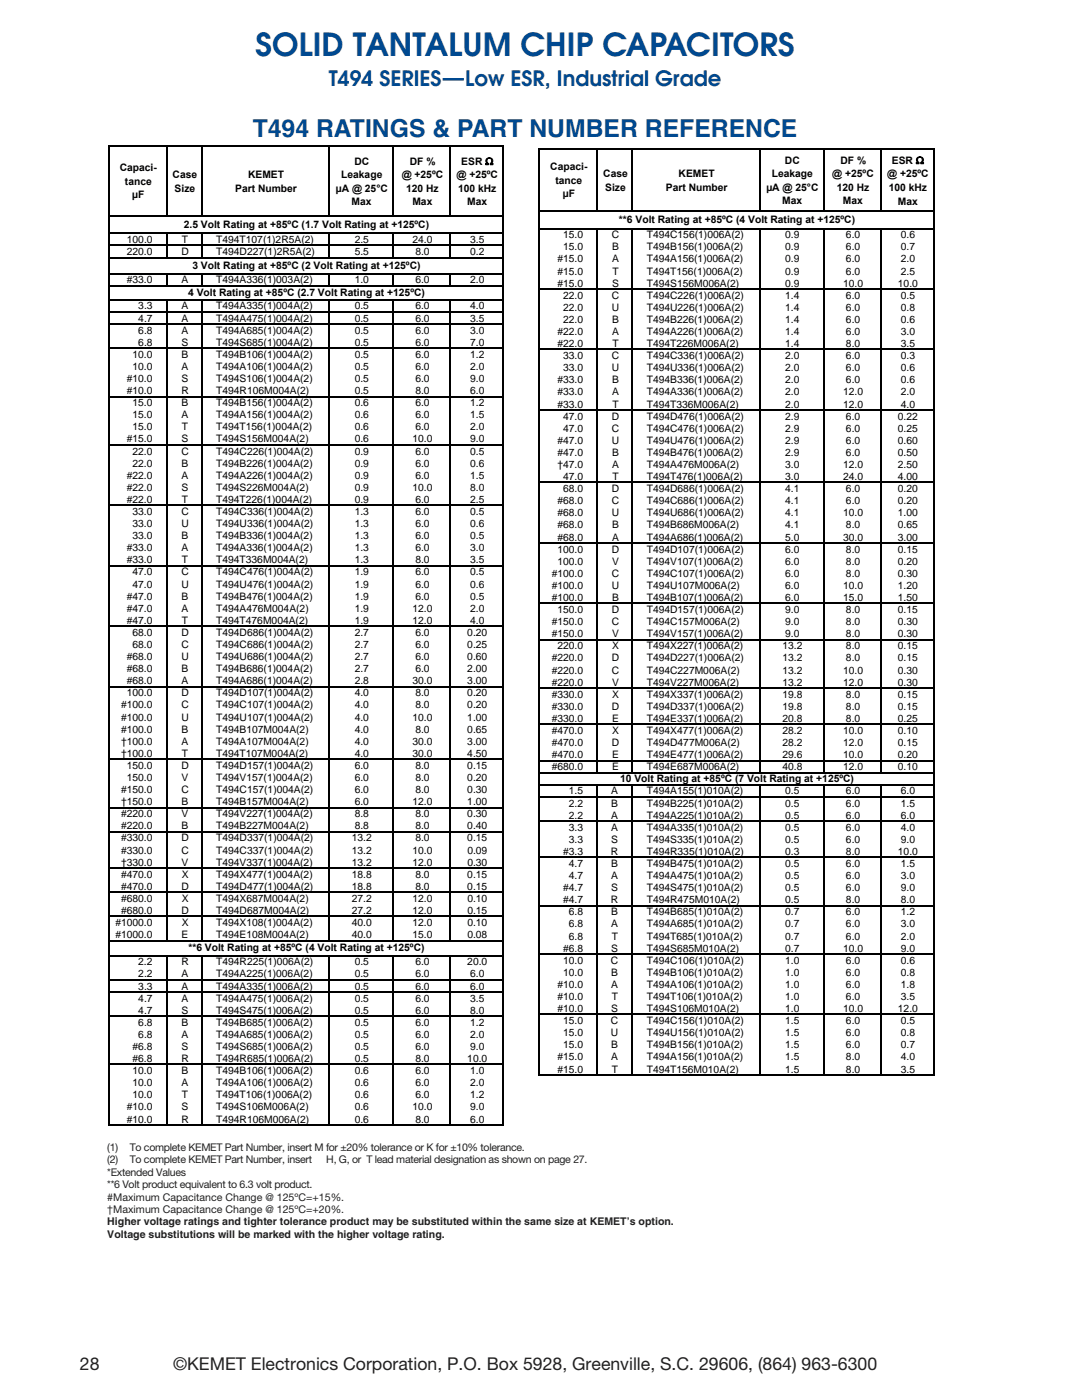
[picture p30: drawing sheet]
<svg xmlns="http://www.w3.org/2000/svg" width="216mm" height="279mm" viewBox="0 0 216 279" stroke-linecap="round" stroke-linejoin="round" font-family="sans-serif">
<defs><g id="words">
<text font-size="6.3" fill="#004990" x="51" y="11.1">SOLID TANTALUM CHIP CAPACITORS</text>
<text font-size="4.9" fill="#004990" x="50.4" y="27.3">T494 RATINGS &amp; PART NUMBER REFERENCE</text>
<text font-size="4.2" fill="#004990" x="65.6" y="17.2">T494 SERIES—Low ESR, Industrial Grade</text>
<g font-size="3.5" fill="#231f20">
<text x="15.9" y="273.4">28</text>
<text x="34.5" y="273.4">©KEMET Electronics Corporation, P.O. Box 5928, Greenville, S.C. 29606, (864) 963-6300</text>
</g>
<g font-size="2.1">
<text x="23.9" y="34.2">Capaci-</text>
<text x="34.4" y="35.5">Case</text>
<text x="49.5" y="35.5">KEMET</text>
<text x="68.1" y="35.5">Leakage</text>
<text x="70.7" y="32.8">DC</text>
<text x="80.1" y="35.5">@ +25ºC</text>
<text x="81.8" y="32.8">DF %</text>
<text x="91.1" y="35.6">@ +25ºC</text>
<text x="92" y="32.9">ESR Ω</text>
<text x="109.8" y="34">Capaci-</text>
<text x="120.4" y="35.3">Case</text>
<text x="135.4" y="35.3">KEMET</text>
<text x="154" y="35.3">Leakage</text>
<text x="156.6" y="32.6">DC</text>
<text x="166.1" y="35.3">@ +25ºC</text>
<text x="167.7" y="32.6">DF %</text>
<text x="177" y="35.4">@ +25ºC</text>
<text x="178" y="32.7">ESR Ω</text>
<text x="24.9" y="36.9">tance</text>
<text x="26.4" y="39.6">µF</text>
<text x="34.9" y="38.3">Size</text>
<text x="46.9" y="38.3">Part Number</text>
<text x="67" y="38.3">µA @ 25°C</text>
<text x="70.2" y="41">Max</text>
<text x="81" y="38.3">120 Hz</text>
<text x="82.3" y="41">Max</text>
<text x="91.4" y="38.3">100 kHz</text>
<text x="93.2" y="41">Max</text>
<text x="110.8" y="36.7">tance</text>
<text x="112.3" y="39.4">µF</text>
<text x="120.8" y="38.1">Size</text>
<text x="132.9" y="38.1">Part Number</text>
<text x="152.9" y="38.1">µA @ 25°C</text>
<text x="156.1" y="40.8">Max</text>
<text x="167" y="38.1">120 Hz</text>
<text x="168.2" y="40.8">Max</text>
<text x="177.3" y="38.1">100 kHz</text>
<text x="179.2" y="40.8">Max</text>
<text x="36.7" y="45.5">2.5 Volt Rating at +85ºC (1.7 Volt Rating at +125ºC)</text>
<text x="112.4" y="47.6">15.0</text>
<text x="122.1" y="47.6">C</text>
<text x="123.5" y="44.5">**6 Volt Rating at +85ºC (4 Volt Rating at +125ºC)</text>
<text x="129" y="47.6">T494C156(1)006A(2)</text>
<text x="156.7" y="47.6">0.9</text>
<text x="168.8" y="47.6">6.0</text>
<text x="179.7" y="47.6">0.6</text>
<text x="25.3" y="50.9">220.0</text>
<text x="25.3" y="48.5">100.0</text>
<text x="36.2" y="50.9">D</text>
<text x="36.3" y="48.5">T</text>
<text x="38.4" y="53.6">3 Volt Rating at +85ºC (2 Volt Rating at +125ºC)</text>
<text x="43.1" y="50.9">T494D227(1)2R5A(2)</text>
<text x="43.1" y="48.5">T494T107(1)2R5A(2)</text>
<text x="70.8" y="48.5">2.5</text>
<text x="70.8" y="50.9">5.5</text>
<text x="82.3" y="48.5">24.0</text>
<text x="82.9" y="50.9">8.0</text>
<text x="93.8" y="48.5">3.5</text>
<text x="93.8" y="50.9">0.2</text>
<text x="111.2" y="52.4">#15.0</text>
<text x="112.4" y="50">15.0</text>
<text x="122.1" y="52.4">A</text>
<text x="122.1" y="50">B</text>
<text x="129" y="50">T494B156(1)006A(2)</text>
<text x="129" y="52.4">T494A156(1)006A(2)</text>
<text x="156.7" y="50">0.9</text>
<text x="156.7" y="52.4">0.9</text>
<text x="168.8" y="50">6.0</text>
<text x="168.8" y="52.4">6.0</text>
<text x="179.7" y="50">0.7</text>
<text x="179.7" y="52.4">2.0</text>
<text x="25.3" y="56.6">#33.0</text>
<text x="36.2" y="56.6">A</text>
<text x="37.5" y="59">4 Volt Rating at +85ºC (2.7 Volt Rating at +125ºC)</text>
<text x="43.1" y="56.6">T494A336(1)003A(2)</text>
<text x="70.8" y="56.6">1.0</text>
<text x="82.9" y="56.6">6.0</text>
<text x="93.8" y="56.6">2.0</text>
<text x="111.2" y="54.8">#15.0</text>
<text x="111.2" y="57.2">#15.0</text>
<text x="112.4" y="59.6">22.0</text>
<text x="122.1" y="59.6">C</text>
<text x="122.1" y="57.2">S</text>
<text x="122.2" y="54.8">T</text>
<text x="129" y="59.6">T494C226(1)006A(2)</text>
<text x="129" y="54.8">T494T156(1)006A(2)</text>
<text x="129" y="57.2">T494S156M006A(2)</text>
<text x="156.7" y="54.8">0.9</text>
<text x="156.7" y="57.2">0.9</text>
<text x="156.7" y="59.6">1.4</text>
<text x="168.2" y="57.2">10.0</text>
<text x="168.8" y="54.8">6.0</text>
<text x="168.8" y="59.6">6.0</text>
<text x="179.2" y="57.2">10.0</text>
<text x="179.7" y="54.8">2.5</text>
<text x="179.7" y="59.6">0.5</text>
<text x="27.6" y="61.8">3.3</text>
<text x="27.6" y="64.2">4.7</text>
<text x="36.2" y="61.8">A</text>
<text x="36.2" y="64.2">A</text>
<text x="43.1" y="61.8">T494A335(1)004A(2)</text>
<text x="43.1" y="64.2">T494A475(1)004A(2)</text>
<text x="70.8" y="61.8">0.5</text>
<text x="70.8" y="64.2">0.5</text>
<text x="82.9" y="61.8">6.0</text>
<text x="82.9" y="64.2">6.0</text>
<text x="93.8" y="61.8">4.0</text>
<text x="93.8" y="64.2">3.5</text>
<text x="112.4" y="62">22.0</text>
<text x="112.4" y="64.4">22.0</text>
<text x="122.1" y="62">U</text>
<text x="122.1" y="64.4">B</text>
<text x="129" y="62">T494U226(1)006A(2)</text>
<text x="129" y="64.4">T494B226(1)006A(2)</text>
<text x="156.7" y="62">1.4</text>
<text x="156.7" y="64.4">1.4</text>
<text x="168.8" y="62">6.0</text>
<text x="168.8" y="64.4">6.0</text>
<text x="179.7" y="62">0.8</text>
<text x="179.7" y="64.4">0.6</text>
<text x="26.4" y="71.4">10.0</text>
<text x="27.6" y="66.6">6.8</text>
<text x="27.6" y="69">6.8</text>
<text x="36.2" y="66.6">A</text>
<text x="36.2" y="69">S</text>
<text x="36.2" y="71.4">B</text>
<text x="43.1" y="66.6">T494A685(1)004A(2)</text>
<text x="43.1" y="69">T494S685(1)004A(2)</text>
<text x="43.1" y="71.4">T494B106(1)004A(2)</text>
<text x="70.8" y="66.6">0.5</text>
<text x="70.8" y="69">0.5</text>
<text x="70.8" y="71.4">0.5</text>
<text x="82.9" y="66.6">6.0</text>
<text x="82.9" y="69">6.0</text>
<text x="82.9" y="71.4">6.0</text>
<text x="93.8" y="66.6">3.0</text>
<text x="93.8" y="69">7.0</text>
<text x="93.8" y="71.4">1.2</text>
<text x="111.2" y="66.9">#22.0</text>
<text x="111.2" y="69.3">#22.0</text>
<text x="112.4" y="71.7">33.0</text>
<text x="122.1" y="71.7">C</text>
<text x="122.1" y="66.9">A</text>
<text x="122.2" y="69.3">T</text>
<text x="129" y="71.7">T494C336(1)006A(2)</text>
<text x="129" y="66.9">T494A226(1)006A(2)</text>
<text x="129" y="69.3">T494T226M006A(2)</text>
<text x="156.7" y="66.9">1.4</text>
<text x="156.7" y="69.3">1.4</text>
<text x="156.7" y="71.7">2.0</text>
<text x="168.8" y="66.9">6.0</text>
<text x="168.8" y="69.3">8.0</text>
<text x="168.8" y="71.7">6.0</text>
<text x="179.7" y="66.9">3.0</text>
<text x="179.7" y="69.3">3.5</text>
<text x="179.7" y="71.7">0.3</text>
<text x="25.3" y="76.2">#10.0</text>
<text x="26.4" y="73.8">10.0</text>
<text x="36.2" y="76.2">S</text>
<text x="36.2" y="73.8">A</text>
<text x="43.1" y="76.2">T494S106(1)004A(2)</text>
<text x="43.1" y="73.8">T494A106(1)004A(2)</text>
<text x="70.8" y="73.8">0.5</text>
<text x="70.8" y="76.2">0.5</text>
<text x="82.9" y="73.8">6.0</text>
<text x="82.9" y="76.2">6.0</text>
<text x="93.8" y="73.8">2.0</text>
<text x="93.8" y="76.2">9.0</text>
<text x="111.2" y="76.5">#33.0</text>
<text x="112.4" y="74.1">33.0</text>
<text x="122.1" y="74.1">U</text>
<text x="122.1" y="76.5">B</text>
<text x="129" y="74.1">T494U336(1)006A(2)</text>
<text x="129" y="76.5">T494B336(1)006A(2)</text>
<text x="156.7" y="74.1">2.0</text>
<text x="156.7" y="76.5">2.0</text>
<text x="168.8" y="74.1">6.0</text>
<text x="168.8" y="76.5">6.0</text>
<text x="179.7" y="74.1">0.6</text>
<text x="179.7" y="76.5">0.6</text>
<text x="25.3" y="78.7">#10.0</text>
<text x="26.4" y="81.1">15.0</text>
<text x="26.4" y="83.5">15.0</text>
<text x="36.2" y="78.7">R</text>
<text x="36.2" y="81.1">B</text>
<text x="36.2" y="83.5">A</text>
<text x="43.1" y="78.7">T494R106M004A(2)</text>
<text x="43.1" y="81.1">T494B156(1)004A(2)</text>
<text x="43.1" y="83.5">T494A156(1)004A(2)</text>
<text x="70.8" y="78.7">0.5</text>
<text x="70.8" y="81.1">0.6</text>
<text x="70.8" y="83.5">0.6</text>
<text x="82.9" y="78.7">8.0</text>
<text x="82.9" y="81.1">6.0</text>
<text x="82.9" y="83.5">6.0</text>
<text x="93.8" y="78.7">6.0</text>
<text x="93.8" y="81.1">1.2</text>
<text x="93.8" y="83.5">1.5</text>
<text x="111.2" y="78.9">#33.0</text>
<text x="111.2" y="81.3">#33.0</text>
<text x="112.4" y="83.8">47.0</text>
<text x="122.1" y="83.8">D</text>
<text x="122.1" y="78.9">A</text>
<text x="122.2" y="81.3">T</text>
<text x="129" y="83.8">T494D476(1)006A(2)</text>
<text x="129" y="78.9">T494A336(1)006A(2)</text>
<text x="129" y="81.3">T494T336M006A(2)</text>
<text x="156.7" y="78.9">2.0</text>
<text x="156.7" y="81.3">2.0</text>
<text x="156.7" y="83.8">2.9</text>
<text x="168.2" y="78.9">12.0</text>
<text x="168.2" y="81.3">12.0</text>
<text x="168.8" y="83.8">6.0</text>
<text x="179.2" y="83.8">0.22</text>
<text x="179.7" y="78.9">2.0</text>
<text x="179.7" y="81.3">4.0</text>
<text x="25.3" y="88.3">#15.0</text>
<text x="26.4" y="85.9">15.0</text>
<text x="36.2" y="88.3">S</text>
<text x="36.3" y="85.9">T</text>
<text x="43.1" y="85.9">T494T156(1)004A(2)</text>
<text x="43.1" y="88.3">T494S156M004A(2)</text>
<text x="70.8" y="85.9">0.6</text>
<text x="70.8" y="88.3">0.6</text>
<text x="82.3" y="88.3">10.0</text>
<text x="82.9" y="85.9">6.0</text>
<text x="93.8" y="88.3">9.0</text>
<text x="93.8" y="85.9">2.0</text>
<text x="111.2" y="88.6">#47.0</text>
<text x="112.4" y="86.2">47.0</text>
<text x="122.1" y="88.6">U</text>
<text x="122.1" y="86.2">C</text>
<text x="129" y="88.6">T494U476(1)006A(2)</text>
<text x="129" y="86.2">T494C476(1)006A(2)</text>
<text x="156.7" y="86.2">2.9</text>
<text x="156.7" y="88.6">2.9</text>
<text x="168.8" y="86.2">6.0</text>
<text x="168.8" y="88.6">6.0</text>
<text x="179.2" y="86.2">0.25</text>
<text x="179.2" y="88.6">0.60</text>
<text x="25.3" y="95.5">#22.0</text>
<text x="26.4" y="90.7">22.0</text>
<text x="26.4" y="93.1">22.0</text>
<text x="36.2" y="90.7">C</text>
<text x="36.2" y="95.5">A</text>
<text x="36.2" y="93.1">B</text>
<text x="43.1" y="90.7">T494C226(1)004A(2)</text>
<text x="43.1" y="95.5">T494A226(1)004A(2)</text>
<text x="43.1" y="93.1">T494B226(1)004A(2)</text>
<text x="70.8" y="90.7">0.9</text>
<text x="70.8" y="93.1">0.9</text>
<text x="70.8" y="95.5">0.9</text>
<text x="82.9" y="90.7">6.0</text>
<text x="82.9" y="93.1">6.0</text>
<text x="82.9" y="95.5">6.0</text>
<text x="93.8" y="90.7">0.5</text>
<text x="93.8" y="93.1">0.6</text>
<text x="93.8" y="95.5">1.5</text>
<text x="111.2" y="93.4">†47.0</text>
<text x="111.2" y="91">#47.0</text>
<text x="112.4" y="95.8">47.0</text>
<text x="122.1" y="93.4">A</text>
<text x="122.1" y="91">B</text>
<text x="122.2" y="95.8">T</text>
<text x="129" y="95.8">T494T476(1)006A(2)</text>
<text x="129" y="93.4">T494A476M006A(2)</text>
<text x="129" y="91">T494B476(1)006A(2)</text>
<text x="156.7" y="91">2.9</text>
<text x="156.7" y="93.4">3.0</text>
<text x="156.7" y="95.8">3.0</text>
<text x="168.2" y="93.4">12.0</text>
<text x="168.2" y="95.8">24.0</text>
<text x="168.8" y="91">6.0</text>
<text x="179.2" y="91">0.50</text>
<text x="179.2" y="93.4">2.50</text>
<text x="179.2" y="95.8">4.00</text>
<text x="25.3" y="98">#22.0</text>
<text x="25.3" y="100.4">#22.0</text>
<text x="36.2" y="98">S</text>
<text x="36.3" y="100.4">T</text>
<text x="43.1" y="98">T494S226M004A(2)</text>
<text x="43.1" y="100.4">T494T226(1)004A(2)</text>
<text x="70.8" y="98">0.9</text>
<text x="70.8" y="100.4">0.9</text>
<text x="82.3" y="98">10.0</text>
<text x="82.9" y="100.4">6.0</text>
<text x="93.8" y="98">8.0</text>
<text x="93.8" y="100.4">2.5</text>
<text x="111.2" y="100.6">#68.0</text>
<text x="112.4" y="98.2">68.0</text>
<text x="122.1" y="100.6">C</text>
<text x="122.1" y="98.2">D</text>
<text x="129" y="100.6">T494C686(1)006A(2)</text>
<text x="129" y="98.2">T494D686(1)006A(2)</text>
<text x="156.7" y="98.2">4.1</text>
<text x="156.7" y="100.6">4.1</text>
<text x="168.8" y="98.2">6.0</text>
<text x="168.8" y="100.6">6.0</text>
<text x="179.2" y="98.2">0.20</text>
<text x="179.2" y="100.6">0.20</text>
<text x="26.4" y="102.8">33.0</text>
<text x="26.4" y="105.2">33.0</text>
<text x="26.4" y="107.6">33.0</text>
<text x="36.2" y="102.8">C</text>
<text x="36.2" y="105.2">U</text>
<text x="36.2" y="107.6">B</text>
<text x="43.1" y="102.8">T494C336(1)004A(2)</text>
<text x="43.1" y="105.2">T494U336(1)004A(2)</text>
<text x="43.1" y="107.6">T494B336(1)004A(2)</text>
<text x="70.8" y="102.8">1.3</text>
<text x="70.8" y="105.2">1.3</text>
<text x="70.8" y="107.6">1.3</text>
<text x="82.9" y="102.8">6.0</text>
<text x="82.9" y="105.2">6.0</text>
<text x="82.9" y="107.6">6.0</text>
<text x="93.8" y="102.8">0.5</text>
<text x="93.8" y="105.2">0.6</text>
<text x="93.8" y="107.6">0.5</text>
<text x="111.2" y="103.1">#68.0</text>
<text x="111.2" y="105.5">#68.0</text>
<text x="111.2" y="107.9">#68.0</text>
<text x="122.1" y="103.1">U</text>
<text x="122.1" y="105.5">B</text>
<text x="122.1" y="107.9">A</text>
<text x="129" y="103.1">T494U686(1)006A(2)</text>
<text x="129" y="105.5">T494B686M006A(2)</text>
<text x="129" y="107.9">T494A686(1)006A(2)</text>
<text x="156.7" y="103.1">4.1</text>
<text x="156.7" y="105.5">4.1</text>
<text x="156.7" y="107.9">5.0</text>
<text x="168.2" y="103.1">10.0</text>
<text x="168.2" y="107.9">30.0</text>
<text x="168.8" y="105.5">8.0</text>
<text x="179.2" y="103.1">1.00</text>
<text x="179.2" y="105.5">0.65</text>
<text x="179.2" y="107.9">3.00</text>
<text x="25.3" y="110">#33.0</text>
<text x="25.3" y="112.4">#33.0</text>
<text x="36.2" y="110">A</text>
<text x="36.3" y="112.4">T</text>
<text x="43.1" y="110">T494A336(1)004A(2)</text>
<text x="43.1" y="112.4">T494T336M004A(2)</text>
<text x="70.8" y="110">1.3</text>
<text x="70.8" y="112.4">1.3</text>
<text x="82.9" y="110">6.0</text>
<text x="82.9" y="112.4">8.0</text>
<text x="93.8" y="110">3.0</text>
<text x="93.8" y="112.4">3.5</text>
<text x="111.2" y="110.3">100.0</text>
<text x="111.2" y="112.7">100.0</text>
<text x="122.1" y="110.3">D</text>
<text x="122.1" y="112.7">V</text>
<text x="129" y="110.3">T494D107(1)006A(2)</text>
<text x="129" y="112.7">T494V107(1)006A(2)</text>
<text x="156.7" y="110.3">6.0</text>
<text x="156.7" y="112.7">6.0</text>
<text x="168.8" y="110.3">8.0</text>
<text x="168.8" y="112.7">8.0</text>
<text x="179.2" y="110.3">0.15</text>
<text x="179.2" y="112.7">0.20</text>
<text x="25.3" y="119.7">#47.0</text>
<text x="26.4" y="114.8">47.0</text>
<text x="26.4" y="117.3">47.0</text>
<text x="36.2" y="114.8">C</text>
<text x="36.2" y="117.3">U</text>
<text x="36.2" y="119.7">B</text>
<text x="43.1" y="114.8">T494C476(1)004A(2)</text>
<text x="43.1" y="117.3">T494U476(1)004A(2)</text>
<text x="43.1" y="119.7">T494B476(1)004A(2)</text>
<text x="70.8" y="114.8">1.9</text>
<text x="70.8" y="117.3">1.9</text>
<text x="70.8" y="119.7">1.9</text>
<text x="82.9" y="114.8">6.0</text>
<text x="82.9" y="117.3">6.0</text>
<text x="82.9" y="119.7">6.0</text>
<text x="93.8" y="114.8">0.5</text>
<text x="93.8" y="117.3">0.6</text>
<text x="93.8" y="119.7">0.5</text>
<text x="110.1" y="115.1">#100.0</text>
<text x="110.1" y="117.5">#100.0</text>
<text x="110.1" y="119.9">#100.0</text>
<text x="122.1" y="115.1">C</text>
<text x="122.1" y="117.5">U</text>
<text x="122.1" y="119.9">B</text>
<text x="129" y="115.1">T494C107(1)006A(2)</text>
<text x="129" y="117.5">T494U107M006A(2)</text>
<text x="129" y="119.9">T494B107(1)006A(2)</text>
<text x="156.7" y="115.1">6.0</text>
<text x="156.7" y="117.5">6.0</text>
<text x="156.7" y="119.9">6.0</text>
<text x="168.2" y="117.5">10.0</text>
<text x="168.2" y="119.9">15.0</text>
<text x="168.8" y="115.1">8.0</text>
<text x="179.2" y="115.1">0.30</text>
<text x="179.2" y="117.5">1.20</text>
<text x="179.2" y="119.9">1.50</text>
<text x="25.3" y="122.1">#47.0</text>
<text x="25.3" y="124.5">#47.0</text>
<text x="36.2" y="122.1">A</text>
<text x="36.3" y="124.5">T</text>
<text x="43.1" y="122.1">T494A476M004A(2)</text>
<text x="43.1" y="124.5">T494T476M004A(2)</text>
<text x="70.8" y="122.1">1.9</text>
<text x="70.8" y="124.5">1.9</text>
<text x="82.3" y="122.1">12.0</text>
<text x="82.3" y="124.5">12.0</text>
<text x="93.8" y="122.1">2.0</text>
<text x="93.8" y="124.5">4.0</text>
<text x="110.1" y="124.8">#150.0</text>
<text x="111.2" y="122.4">150.0</text>
<text x="122.1" y="122.4">D</text>
<text x="122.1" y="124.8">C</text>
<text x="129" y="122.4">T494D157(1)006A(2)</text>
<text x="129" y="124.8">T494C157M006A(2)</text>
<text x="156.7" y="122.4">9.0</text>
<text x="156.7" y="124.8">9.0</text>
<text x="168.8" y="122.4">8.0</text>
<text x="168.8" y="124.8">8.0</text>
<text x="179.2" y="122.4">0.15</text>
<text x="179.2" y="124.8">0.30</text>
<text x="25.3" y="131.7">#68.0</text>
<text x="26.4" y="126.9">68.0</text>
<text x="26.4" y="129.3">68.0</text>
<text x="36.2" y="131.7">U</text>
<text x="36.2" y="126.9">D</text>
<text x="36.2" y="129.3">C</text>
<text x="43.1" y="131.7">T494U686(1)004A(2)</text>
<text x="43.1" y="126.9">T494D686(1)004A(2)</text>
<text x="43.1" y="129.3">T494C686(1)004A(2)</text>
<text x="70.8" y="126.9">2.7</text>
<text x="70.8" y="129.3">2.7</text>
<text x="70.8" y="131.7">2.7</text>
<text x="82.9" y="126.9">6.0</text>
<text x="82.9" y="129.3">6.0</text>
<text x="82.9" y="131.7">6.0</text>
<text x="93.3" y="126.9">0.20</text>
<text x="93.3" y="129.3">0.25</text>
<text x="93.3" y="131.7">0.60</text>
<text x="110.1" y="127.2">#150.0</text>
<text x="111.2" y="129.6">220.0</text>
<text x="122.1" y="127.2">V</text>
<text x="122.2" y="129.6">X</text>
<text x="129" y="127.2">T494V157(1)006A(2)</text>
<text x="129" y="129.6">T494X227(1)006A(2)</text>
<text x="156.1" y="129.6">13.2</text>
<text x="156.7" y="127.2">9.0</text>
<text x="168.8" y="129.6">8.0</text>
<text x="168.8" y="127.2">8.0</text>
<text x="179.2" y="129.6">0.15</text>
<text x="179.2" y="127.2">0.30</text>
<text x="25.3" y="134.2">#68.0</text>
<text x="25.3" y="136.6">#68.0</text>
<text x="36.2" y="134.2">B</text>
<text x="36.2" y="136.6">A</text>
<text x="43.1" y="134.2">T494B686(1)004A(2)</text>
<text x="43.1" y="136.6">T494A686(1)004A(2)</text>
<text x="70.8" y="134.2">2.7</text>
<text x="70.8" y="136.6">2.8</text>
<text x="82.3" y="136.6">30.0</text>
<text x="82.9" y="134.2">6.0</text>
<text x="93.3" y="134.2">2.00</text>
<text x="93.3" y="136.6">3.00</text>
<text x="110.1" y="132">#220.0</text>
<text x="110.1" y="134.4">#220.0</text>
<text x="110.1" y="136.8">#220.0</text>
<text x="122.1" y="132">D</text>
<text x="122.1" y="134.4">C</text>
<text x="122.1" y="136.8">V</text>
<text x="129" y="132">T494D227(1)006A(2)</text>
<text x="129" y="134.4">T494C227M006A(2)</text>
<text x="129" y="136.8">T494V227M006A(2)</text>
<text x="156.1" y="132">13.2</text>
<text x="156.1" y="134.4">13.2</text>
<text x="156.1" y="136.8">13.2</text>
<text x="168.2" y="134.4">10.0</text>
<text x="168.2" y="136.8">12.0</text>
<text x="168.8" y="132">8.0</text>
<text x="179.2" y="132">0.15</text>
<text x="179.2" y="134.4">0.30</text>
<text x="179.2" y="136.8">0.30</text>
<text x="24.2" y="141.4">#100.0</text>
<text x="24.2" y="143.8">#100.0</text>
<text x="25.3" y="139">100.0</text>
<text x="36.2" y="141.4">C</text>
<text x="36.2" y="143.8">U</text>
<text x="36.2" y="139">D</text>
<text x="43.1" y="139">T494D107(1)004A(2)</text>
<text x="43.1" y="141.4">T494C107(1)004A(2)</text>
<text x="43.1" y="143.8">T494U107(1)004A(2)</text>
<text x="70.8" y="139">4.0</text>
<text x="70.8" y="141.4">4.0</text>
<text x="70.8" y="143.8">4.0</text>
<text x="82.3" y="143.8">10.0</text>
<text x="82.9" y="139">8.0</text>
<text x="82.9" y="141.4">8.0</text>
<text x="93.3" y="139">0.20</text>
<text x="93.3" y="141.4">0.20</text>
<text x="93.3" y="143.8">1.00</text>
<text x="110.1" y="139.2">#330.0</text>
<text x="110.1" y="141.7">#330.0</text>
<text x="122.1" y="141.7">D</text>
<text x="122.2" y="139.2">X</text>
<text x="129" y="141.7">T494D337(1)006A(2)</text>
<text x="129" y="139.2">T494X337(1)006A(2)</text>
<text x="156.1" y="139.2">19.8</text>
<text x="156.1" y="141.7">19.8</text>
<text x="168.8" y="139.2">8.0</text>
<text x="168.8" y="141.7">8.0</text>
<text x="179.2" y="139.2">0.15</text>
<text x="179.2" y="141.7">0.15</text>
<text x="24.2" y="148.6">†100.0</text>
<text x="24.2" y="146.2">#100.0</text>
<text x="36.2" y="146.2">B</text>
<text x="36.2" y="148.6">A</text>
<text x="43.1" y="146.2">T494B107M004A(2)</text>
<text x="43.1" y="148.6">T494A107M004A(2)</text>
<text x="70.8" y="146.2">4.0</text>
<text x="70.8" y="148.6">4.0</text>
<text x="82.3" y="148.6">30.0</text>
<text x="82.9" y="146.2">8.0</text>
<text x="93.3" y="146.2">0.65</text>
<text x="93.3" y="148.6">3.00</text>
<text x="110.1" y="144.1">#330.0</text>
<text x="110.1" y="146.5">#470.0</text>
<text x="110.1" y="148.9">#470.0</text>
<text x="122.1" y="148.9">D</text>
<text x="122.1" y="144.1">E</text>
<text x="122.2" y="146.5">X</text>
<text x="129" y="148.9">T494D477M006A(2)</text>
<text x="129" y="144.1">T494E337(1)006A(2)</text>
<text x="129" y="146.5">T494X477(1)006A(2)</text>
<text x="156.1" y="144.1">20.8</text>
<text x="156.1" y="146.5">28.2</text>
<text x="156.1" y="148.9">28.2</text>
<text x="168.2" y="146.5">10.0</text>
<text x="168.2" y="148.9">12.0</text>
<text x="168.8" y="144.1">8.0</text>
<text x="179.2" y="144.1">0.25</text>
<text x="179.2" y="146.5">0.10</text>
<text x="179.2" y="148.9">0.15</text>
<text x="24.2" y="151">†100.0</text>
<text x="25.3" y="153.5">150.0</text>
<text x="25.3" y="155.9">150.0</text>
<text x="36.2" y="153.5">D</text>
<text x="36.2" y="155.9">V</text>
<text x="36.3" y="151">T</text>
<text x="43.1" y="153.5">T494D157(1)004A(2)</text>
<text x="43.1" y="155.9">T494V157(1)004A(2)</text>
<text x="43.1" y="151">T494T107M004A(2)</text>
<text x="70.8" y="151">4.0</text>
<text x="70.8" y="153.5">6.0</text>
<text x="70.8" y="155.9">6.0</text>
<text x="82.3" y="151">30.0</text>
<text x="82.9" y="153.5">8.0</text>
<text x="82.9" y="155.9">8.0</text>
<text x="93.3" y="151">4.50</text>
<text x="93.3" y="153.5">0.15</text>
<text x="93.3" y="155.9">0.20</text>
<text x="110.1" y="151.3">#470.0</text>
<text x="110.1" y="153.7">#680.0</text>
<text x="122.1" y="151.3">E</text>
<text x="122.1" y="153.7">E</text>
<text x="129" y="151.3">T494E477(1)006A(2)</text>
<text x="129" y="153.7">T494E687M006A(2)</text>
<text x="156.1" y="151.3">29.6</text>
<text x="156.1" y="153.7">40.8</text>
<text x="168.2" y="151.3">10.0</text>
<text x="168.2" y="153.7">12.0</text>
<text x="179.2" y="151.3">0.20</text>
<text x="179.2" y="153.7">0.10</text>
<text x="24.2" y="160.7">†150.0</text>
<text x="24.2" y="158.3">#150.0</text>
<text x="36.2" y="158.3">C</text>
<text x="36.2" y="160.7">B</text>
<text x="43.1" y="158.3">T494C157(1)004A(2)</text>
<text x="43.1" y="160.7">T494B157M004A(2)</text>
<text x="70.8" y="158.3">6.0</text>
<text x="70.8" y="160.7">6.0</text>
<text x="82.3" y="160.7">12.0</text>
<text x="82.9" y="158.3">8.0</text>
<text x="93.3" y="158.3">0.30</text>
<text x="93.3" y="160.7">1.00</text>
<text x="113.5" y="158.6">1.5</text>
<text x="113.5" y="161">2.2</text>
<text x="122" y="158.6">A</text>
<text x="122" y="161">B</text>
<text x="123.7" y="156">10 Volt Rating at +85ºC (7 Volt Rating at +125ºC)</text>
<text x="129" y="158.6">T494A155(1)010A(2)</text>
<text x="129" y="161">T494B225(1)010A(2)</text>
<text x="156.7" y="158.6">0.5</text>
<text x="156.7" y="161">0.5</text>
<text x="168.8" y="158.6">6.0</text>
<text x="168.8" y="161">6.0</text>
<text x="179.7" y="158.6">6.0</text>
<text x="179.7" y="161">1.5</text>
<text x="24.2" y="163.1">#220.0</text>
<text x="24.2" y="165.5">#220.0</text>
<text x="24.2" y="167.9">#330.0</text>
<text x="36.2" y="167.9">D</text>
<text x="36.2" y="163.1">V</text>
<text x="36.2" y="165.5">B</text>
<text x="43.1" y="167.9">T494D337(1)004A(2)</text>
<text x="43.1" y="163.1">T494V227(1)004A(2)</text>
<text x="43.1" y="165.5">T494B227M004A(2)</text>
<text x="70.2" y="167.9">13.2</text>
<text x="70.8" y="163.1">8.8</text>
<text x="70.8" y="165.5">8.8</text>
<text x="82.9" y="167.9">8.0</text>
<text x="82.9" y="163.1">8.0</text>
<text x="82.9" y="165.5">8.0</text>
<text x="93.2" y="167.9">0.15</text>
<text x="93.3" y="163.1">0.30</text>
<text x="93.3" y="165.5">0.40</text>
<text x="113.5" y="163.4">2.2</text>
<text x="113.5" y="165.8">3.3</text>
<text x="122" y="163.4">A</text>
<text x="122" y="165.8">A</text>
<text x="129" y="163.4">T494A225(1)010A(2)</text>
<text x="129" y="165.8">T494A335(1)010A(2)</text>
<text x="156.7" y="163.4">0.5</text>
<text x="156.7" y="165.8">0.5</text>
<text x="168.8" y="163.4">6.0</text>
<text x="168.8" y="165.8">6.0</text>
<text x="179.7" y="163.4">6.0</text>
<text x="179.7" y="165.8">4.0</text>
<text x="24.2" y="170.3">#330.0</text>
<text x="24.2" y="172.8">†330.0</text>
<text x="36.2" y="170.3">C</text>
<text x="36.2" y="172.8">V</text>
<text x="43.1" y="170.3">T494C337(1)004A(2)</text>
<text x="43.1" y="172.8">T494V337(1)004A(2)</text>
<text x="70.2" y="170.3">13.2</text>
<text x="70.2" y="172.8">13.2</text>
<text x="82.3" y="170.3">10.0</text>
<text x="82.3" y="172.8">12.0</text>
<text x="93.3" y="170.3">0.09</text>
<text x="93.3" y="172.8">0.30</text>
<text x="112.4" y="170.6">#3.3</text>
<text x="113.5" y="168.2">3.3</text>
<text x="113.5" y="173">4.7</text>
<text x="121.9" y="170.6">R</text>
<text x="122" y="168.2">S</text>
<text x="122" y="173">B</text>
<text x="129" y="168.2">T494S335(1)010A(2)</text>
<text x="129" y="170.6">T494R335(1)010A(2)</text>
<text x="129" y="173">T494B475(1)010A(2)</text>
<text x="156.7" y="168.2">0.5</text>
<text x="156.7" y="170.6">0.3</text>
<text x="156.7" y="173">0.5</text>
<text x="168.8" y="168.2">6.0</text>
<text x="168.8" y="170.6">8.0</text>
<text x="168.8" y="173">6.0</text>
<text x="179.2" y="170.6">10.0</text>
<text x="179.7" y="168.2">9.0</text>
<text x="179.7" y="173">1.5</text>
<text x="24.2" y="175.2">#470.0</text>
<text x="24.2" y="177.6">#470.0</text>
<text x="24.2" y="180">#680.0</text>
<text x="36.2" y="177.6">D</text>
<text x="36.2" y="175.2">X</text>
<text x="43.1" y="177.6">T494D477(1)004A(2)</text>
<text x="43.1" y="175.2">T494X477(1)004A(2)</text>
<text x="70.2" y="175.2">18.8</text>
<text x="70.2" y="177.6">18.8</text>
<text x="82.9" y="175.2">8.0</text>
<text x="82.9" y="177.6">8.0</text>
<text x="93.2" y="175.2">0.15</text>
<text x="93.2" y="177.6">0.15</text>
<text x="112.4" y="177.9">#4.7</text>
<text x="113.5" y="175.4">4.7</text>
<text x="122" y="177.9">S</text>
<text x="122" y="175.4">A</text>
<text x="129" y="177.9">T494S475(1)010A(2)</text>
<text x="129" y="175.4">T494A475(1)010A(2)</text>
<text x="156.7" y="175.4">0.5</text>
<text x="156.7" y="177.9">0.5</text>
<text x="168.8" y="175.4">6.0</text>
<text x="168.8" y="177.9">6.0</text>
<text x="179.7" y="175.4">3.0</text>
<text x="179.7" y="177.9">9.0</text>
<text x="23" y="184.8">#1000.0</text>
<text x="24.2" y="182.4">#680.0</text>
<text x="36.2" y="182.4">D</text>
<text x="36.2" y="180">X</text>
<text x="36.2" y="184.8">X</text>
<text x="43.1" y="182.4">T494D687M004A(2)</text>
<text x="43.1" y="180">T494X687M004A(2)</text>
<text x="43.1" y="184.8">T494X108(1)004A(2)</text>
<text x="70.2" y="180">27.2</text>
<text x="70.2" y="182.4">27.2</text>
<text x="70.2" y="184.8">40.0</text>
<text x="82.3" y="180">12.0</text>
<text x="82.3" y="182.4">12.0</text>
<text x="82.3" y="184.8">12.0</text>
<text x="93.3" y="180">0.10</text>
<text x="93.3" y="182.4">0.15</text>
<text x="93.3" y="184.8">0.10</text>
<text x="112.4" y="180.3">#4.7</text>
<text x="113.5" y="182.7">6.8</text>
<text x="113.5" y="185.1">6.8</text>
<text x="121.9" y="180.3">R</text>
<text x="122" y="182.7">B</text>
<text x="122" y="185.1">A</text>
<text x="129" y="180.3">T494R475M010A(2)</text>
<text x="129" y="182.7">T494B685(1)010A(2)</text>
<text x="129" y="185.1">T494A685(1)010A(2)</text>
<text x="156.7" y="180.3">0.5</text>
<text x="156.7" y="182.7">0.7</text>
<text x="156.7" y="185.1">0.7</text>
<text x="168.8" y="180.3">8.0</text>
<text x="168.8" y="182.7">6.0</text>
<text x="168.8" y="185.1">6.0</text>
<text x="179.7" y="180.3">8.0</text>
<text x="179.7" y="182.7">1.2</text>
<text x="179.7" y="185.1">3.0</text>
<text x="23" y="187.2">#1000.0</text>
<text x="36.2" y="187.2">E</text>
<text x="37.6" y="189.8">**6 Volt Rating at +85ºC (4 Volt Rating at +125ºC)</text>
<text x="43.1" y="187.2">T494E108M004A(2)</text>
<text x="70.2" y="187.2">40.0</text>
<text x="82.3" y="187.2">15.0</text>
<text x="93.3" y="187.2">0.08</text>
<text x="112.4" y="189.9">#6.8</text>
<text x="113.5" y="187.5">6.8</text>
<text x="122" y="189.9">S</text>
<text x="122.1" y="187.5">T</text>
<text x="129" y="189.9">T494S685M010A(2)</text>
<text x="129" y="187.5">T494T685(1)010A(2)</text>
<text x="156.7" y="187.5">0.7</text>
<text x="156.7" y="189.9">0.7</text>
<text x="168.2" y="189.9">10.0</text>
<text x="168.8" y="187.5">6.0</text>
<text x="179.7" y="189.9">9.0</text>
<text x="179.7" y="187.5">2.0</text>
<text x="27.6" y="192.7">2.2</text>
<text x="27.6" y="195.1">2.2</text>
<text x="27.6" y="197.5">3.3</text>
<text x="36.2" y="192.7">R</text>
<text x="36.2" y="195.1">A</text>
<text x="36.2" y="197.5">A</text>
<text x="43.1" y="192.7">T494R225(1)006A(2)</text>
<text x="43.1" y="195.1">T494A225(1)006A(2)</text>
<text x="43.1" y="197.5">T494A335(1)006A(2)</text>
<text x="70.8" y="192.7">0.5</text>
<text x="70.8" y="195.1">0.5</text>
<text x="70.8" y="197.5">0.5</text>
<text x="82.9" y="192.7">6.0</text>
<text x="82.9" y="195.1">6.0</text>
<text x="82.9" y="197.5">6.0</text>
<text x="93.3" y="192.7">20.0</text>
<text x="93.8" y="195.1">6.0</text>
<text x="93.8" y="197.5">6.0</text>
<text x="111.2" y="197.2">#10.0</text>
<text x="112.4" y="192.3">10.0</text>
<text x="112.4" y="194.7">10.0</text>
<text x="121.9" y="192.3">C</text>
<text x="122" y="194.7">B</text>
<text x="122" y="197.2">A</text>
<text x="129" y="194.7">T494B106(1)010A(2)</text>
<text x="129" y="192.3">T494C106(1)010A(2)</text>
<text x="129" y="197.2">T494A106(1)010A(2)</text>
<text x="156.7" y="192.3">1.0</text>
<text x="156.7" y="194.7">1.0</text>
<text x="156.7" y="197.2">1.0</text>
<text x="168.8" y="192.3">6.0</text>
<text x="168.8" y="194.7">6.0</text>
<text x="168.8" y="197.2">6.0</text>
<text x="179.7" y="192.3">0.6</text>
<text x="179.7" y="194.7">0.8</text>
<text x="179.7" y="197.2">1.8</text>
<text x="27.6" y="199.9">4.7</text>
<text x="27.6" y="202.3">4.7</text>
<text x="36.2" y="199.9">A</text>
<text x="36.2" y="202.3">S</text>
<text x="43.1" y="199.9">T494A475(1)006A(2)</text>
<text x="43.1" y="202.3">T494S475(1)006A(2)</text>
<text x="70.8" y="199.9">0.5</text>
<text x="70.8" y="202.3">0.5</text>
<text x="82.9" y="199.9">6.0</text>
<text x="82.9" y="202.3">6.0</text>
<text x="93.8" y="199.9">3.5</text>
<text x="93.8" y="202.3">8.0</text>
<text x="111.2" y="199.6">#10.0</text>
<text x="111.2" y="202">#10.0</text>
<text x="122" y="202">S</text>
<text x="122.1" y="199.6">T</text>
<text x="129" y="199.6">T494T106(1)010A(2)</text>
<text x="129" y="202">T494S106M010A(2)</text>
<text x="156.7" y="199.6">1.0</text>
<text x="156.7" y="202">1.0</text>
<text x="168.2" y="202">10.0</text>
<text x="168.8" y="199.6">6.0</text>
<text x="179.2" y="202">12.0</text>
<text x="179.7" y="199.6">3.5</text>
<text x="26.4" y="209.5">#6.8</text>
<text x="27.6" y="204.7">6.8</text>
<text x="27.6" y="207.1">6.8</text>
<text x="36.2" y="204.7">B</text>
<text x="36.2" y="207.1">A</text>
<text x="36.2" y="209.5">S</text>
<text x="43.1" y="204.7">T494B685(1)006A(2)</text>
<text x="43.1" y="207.1">T494A685(1)006A(2)</text>
<text x="43.1" y="209.5">T494S685(1)006A(2)</text>
<text x="70.8" y="204.7">0.5</text>
<text x="70.8" y="207.1">0.5</text>
<text x="70.8" y="209.5">0.5</text>
<text x="82.9" y="204.7">6.0</text>
<text x="82.9" y="207.1">6.0</text>
<text x="82.9" y="209.5">6.0</text>
<text x="93.8" y="204.7">1.2</text>
<text x="93.8" y="207.1">2.0</text>
<text x="93.8" y="209.5">9.0</text>
<text x="112.4" y="204.4">15.0</text>
<text x="112.4" y="206.8">15.0</text>
<text x="112.4" y="209.2">15.0</text>
<text x="121.9" y="204.4">C</text>
<text x="121.9" y="206.8">U</text>
<text x="122" y="209.2">B</text>
<text x="129" y="209.2">T494B156(1)010A(2)</text>
<text x="129" y="204.4">T494C156(1)010A(2)</text>
<text x="129" y="206.8">T494U156(1)010A(2)</text>
<text x="156.7" y="204.4">1.5</text>
<text x="156.7" y="206.8">1.5</text>
<text x="156.7" y="209.2">1.5</text>
<text x="168.8" y="204.4">6.0</text>
<text x="168.8" y="206.8">6.0</text>
<text x="168.8" y="209.2">6.0</text>
<text x="179.7" y="204.4">0.5</text>
<text x="179.7" y="206.8">0.8</text>
<text x="179.7" y="209.2">0.7</text>
<text x="26.4" y="212">#6.8</text>
<text x="26.4" y="214.4">10.0</text>
<text x="36.2" y="212">R</text>
<text x="36.2" y="214.4">B</text>
<text x="43.1" y="212">T494R685(1)006A(2)</text>
<text x="43.1" y="214.4">T494B106(1)006A(2)</text>
<text x="70.8" y="212">0.5</text>
<text x="70.8" y="214.4">0.6</text>
<text x="82.9" y="212">8.0</text>
<text x="82.9" y="214.4">6.0</text>
<text x="93.3" y="212">10.0</text>
<text x="93.8" y="214.4">1.0</text>
<text x="111.2" y="211.6">#15.0</text>
<text x="111.2" y="214.1">#15.0</text>
<text x="122" y="211.6">A</text>
<text x="122.1" y="214.1">T</text>
<text x="129" y="211.6">T494A156(1)010A(2)</text>
<text x="129" y="214.1">T494T156M010A(2)</text>
<text x="156.7" y="211.6">1.5</text>
<text x="156.7" y="214.1">1.5</text>
<text x="168.8" y="211.6">8.0</text>
<text x="168.8" y="214.1">8.0</text>
<text x="179.7" y="211.6">4.0</text>
<text x="179.7" y="214.1">3.5</text>
<text x="25.3" y="221.6">#10.0</text>
<text x="26.4" y="216.8">10.0</text>
<text x="26.4" y="219.2">10.0</text>
<text x="36.2" y="221.6">S</text>
<text x="36.2" y="216.8">A</text>
<text x="36.3" y="219.2">T</text>
<text x="43.1" y="219.2">T494T106(1)006A(2)</text>
<text x="43.1" y="221.6">T494S106M006A(2)</text>
<text x="43.1" y="216.8">T494A106(1)006A(2)</text>
<text x="70.8" y="216.8">0.6</text>
<text x="70.8" y="219.2">0.6</text>
<text x="70.8" y="221.6">0.6</text>
<text x="82.3" y="221.6">10.0</text>
<text x="82.9" y="216.8">6.0</text>
<text x="82.9" y="219.2">6.0</text>
<text x="93.8" y="221.6">9.0</text>
<text x="93.8" y="216.8">2.0</text>
<text x="93.8" y="219.2">1.2</text>
<text x="25.3" y="224">#10.0</text>
<text x="36.2" y="224">R</text>
<text x="43.1" y="224">T494R106M006A(2)</text>
<text x="70.8" y="224">0.6</text>
<text x="82.9" y="224">8.0</text>
<text x="93.8" y="224">6.0</text>
</g>
<g font-size="2.1" fill="#231f20">
<text x="21.4" y="229.7">(1)</text>
<text x="21.4" y="232.2">(2)</text>
<text x="25.9" y="229.7">To complete KEMET Part Number, insert M for ±20% tolerance or K for ±10% tolerance.</text>
<text x="25.9" y="232.2">To complete KEMET Part Number, insert S, H, G, or T lead material designation as shown on page 27.</text>
<text x="21.4" y="234.7">*Extended Values</text>
<text x="21.4" y="237.1">**6 Volt product equivalent to 6.3 volt product.</text>
<text x="21.4" y="239.6">#Maximum Capacitance Change @ 125ºC=+15%.</text>
<text x="21.4" y="242.1">†Maximum Capacitance Change @ 125ºC=+20%.</text>
<text x="21.4" y="244.5">Higher voltage ratings and tighter tolerance product may be substituted within the same size at KEMET’s option.</text>
<text x="21.4" y="247">Voltage substitutions will be marked with the higher voltage rating.</text>
</g>
</g></defs>
<g fill="none" stroke="#000" stroke-width=".28">
<path d="M21.7 29v195.6M21.8 29.2h78.7M33.3 29.3v14M40.3 29.3v14M65.7 29.3v14M78.5 29.3v14M89.9 29.3v14M100.4 29.3v195.3M107.6 29.6v185.1M107.7 29.7h78.7M119.2 29.8v12.5M126.2 29.8v12.5"/>
<path d="M151.6 29.8v12.5M164.4 29.8v12.5M175.8 29.8v12.5M186.3 29.8v184.9M21.8 43.1h78.7M21.8 46.6h78.7M21.8 49h78.7M21.8 51.4h78.7M21.8 54.6h78.7M21.8 57h78.7M21.8 59.8h78.7M33.3 46.7v4.8"/>
<path d="M33.3 54.8v2.4M33.3 60v127.9M40.3 46.7v4.8M40.3 54.8v2.4M40.3 60v127.9M65.7 46.7v4.8M65.7 54.8v2.4M65.7 60v127.9M78.5 46.7v4.8M78.5 54.8v2.4M78.5 60v127.9M89.9 46.7v4.8"/>
<path d="M89.9 54.8v2.4M89.9 60v127.9M107.7 42.2h78.7M107.7 45.6h78.7M107.7 57.7h78.7M119.2 45.8v108.5M126.2 45.8v108.5M151.6 45.8v108.5M164.4 45.8v108.5M175.8 45.8v108.5M21.8 62.2h78.7M21.8 64.7h78.7"/>
<path d="M21.8 69.5h78.7M21.8 79.1h78.7M107.7 69.7h78.7M21.8 88.8h78.7M107.7 81.8h78.7M107.7 96.3h78.7M21.8 100.8h78.7M21.8 112.9h78.7M107.7 108.4h78.7M21.8 125h78.7M21.8 137h78.7M107.7 120.4h78.7"/>
<path d="M107.7 127.7h78.7M107.7 137.3h78.7M21.8 151.5h78.7M107.7 144.6h78.7M107.7 151.8h78.7M107.7 154.2h78.7M107.7 156.6h78.7M107.7 159h78.7M119.2 156.8v57.9M126.2 156.8v57.9M151.6 156.8v57.9M164.4 156.8v57.9"/>
<path d="M175.8 156.8v57.9M21.8 161.2h78.7M21.8 166h78.7M21.8 173.2h78.7M21.8 178.1h78.7M107.7 163.9h78.7M107.7 171.1h78.7M21.8 182.9h78.7M21.8 187.7h78.7M21.8 190.7h78.7M21.8 195.5h78.7M21.8 198h78.7"/>
<path d="M33.3 190.9v33.7M40.3 190.9v33.7M65.7 190.9v33.7M78.5 190.9v33.7M89.9 190.9v33.7M107.7 180.7h78.7M107.7 190.4h78.7M21.8 202.8h78.7M21.8 212.4h78.7M107.7 202.5h78.7M107.7 214.5h78.7M21.8 224.5h78.7"/>
</g>
<use href="#words"/>
</svg>
